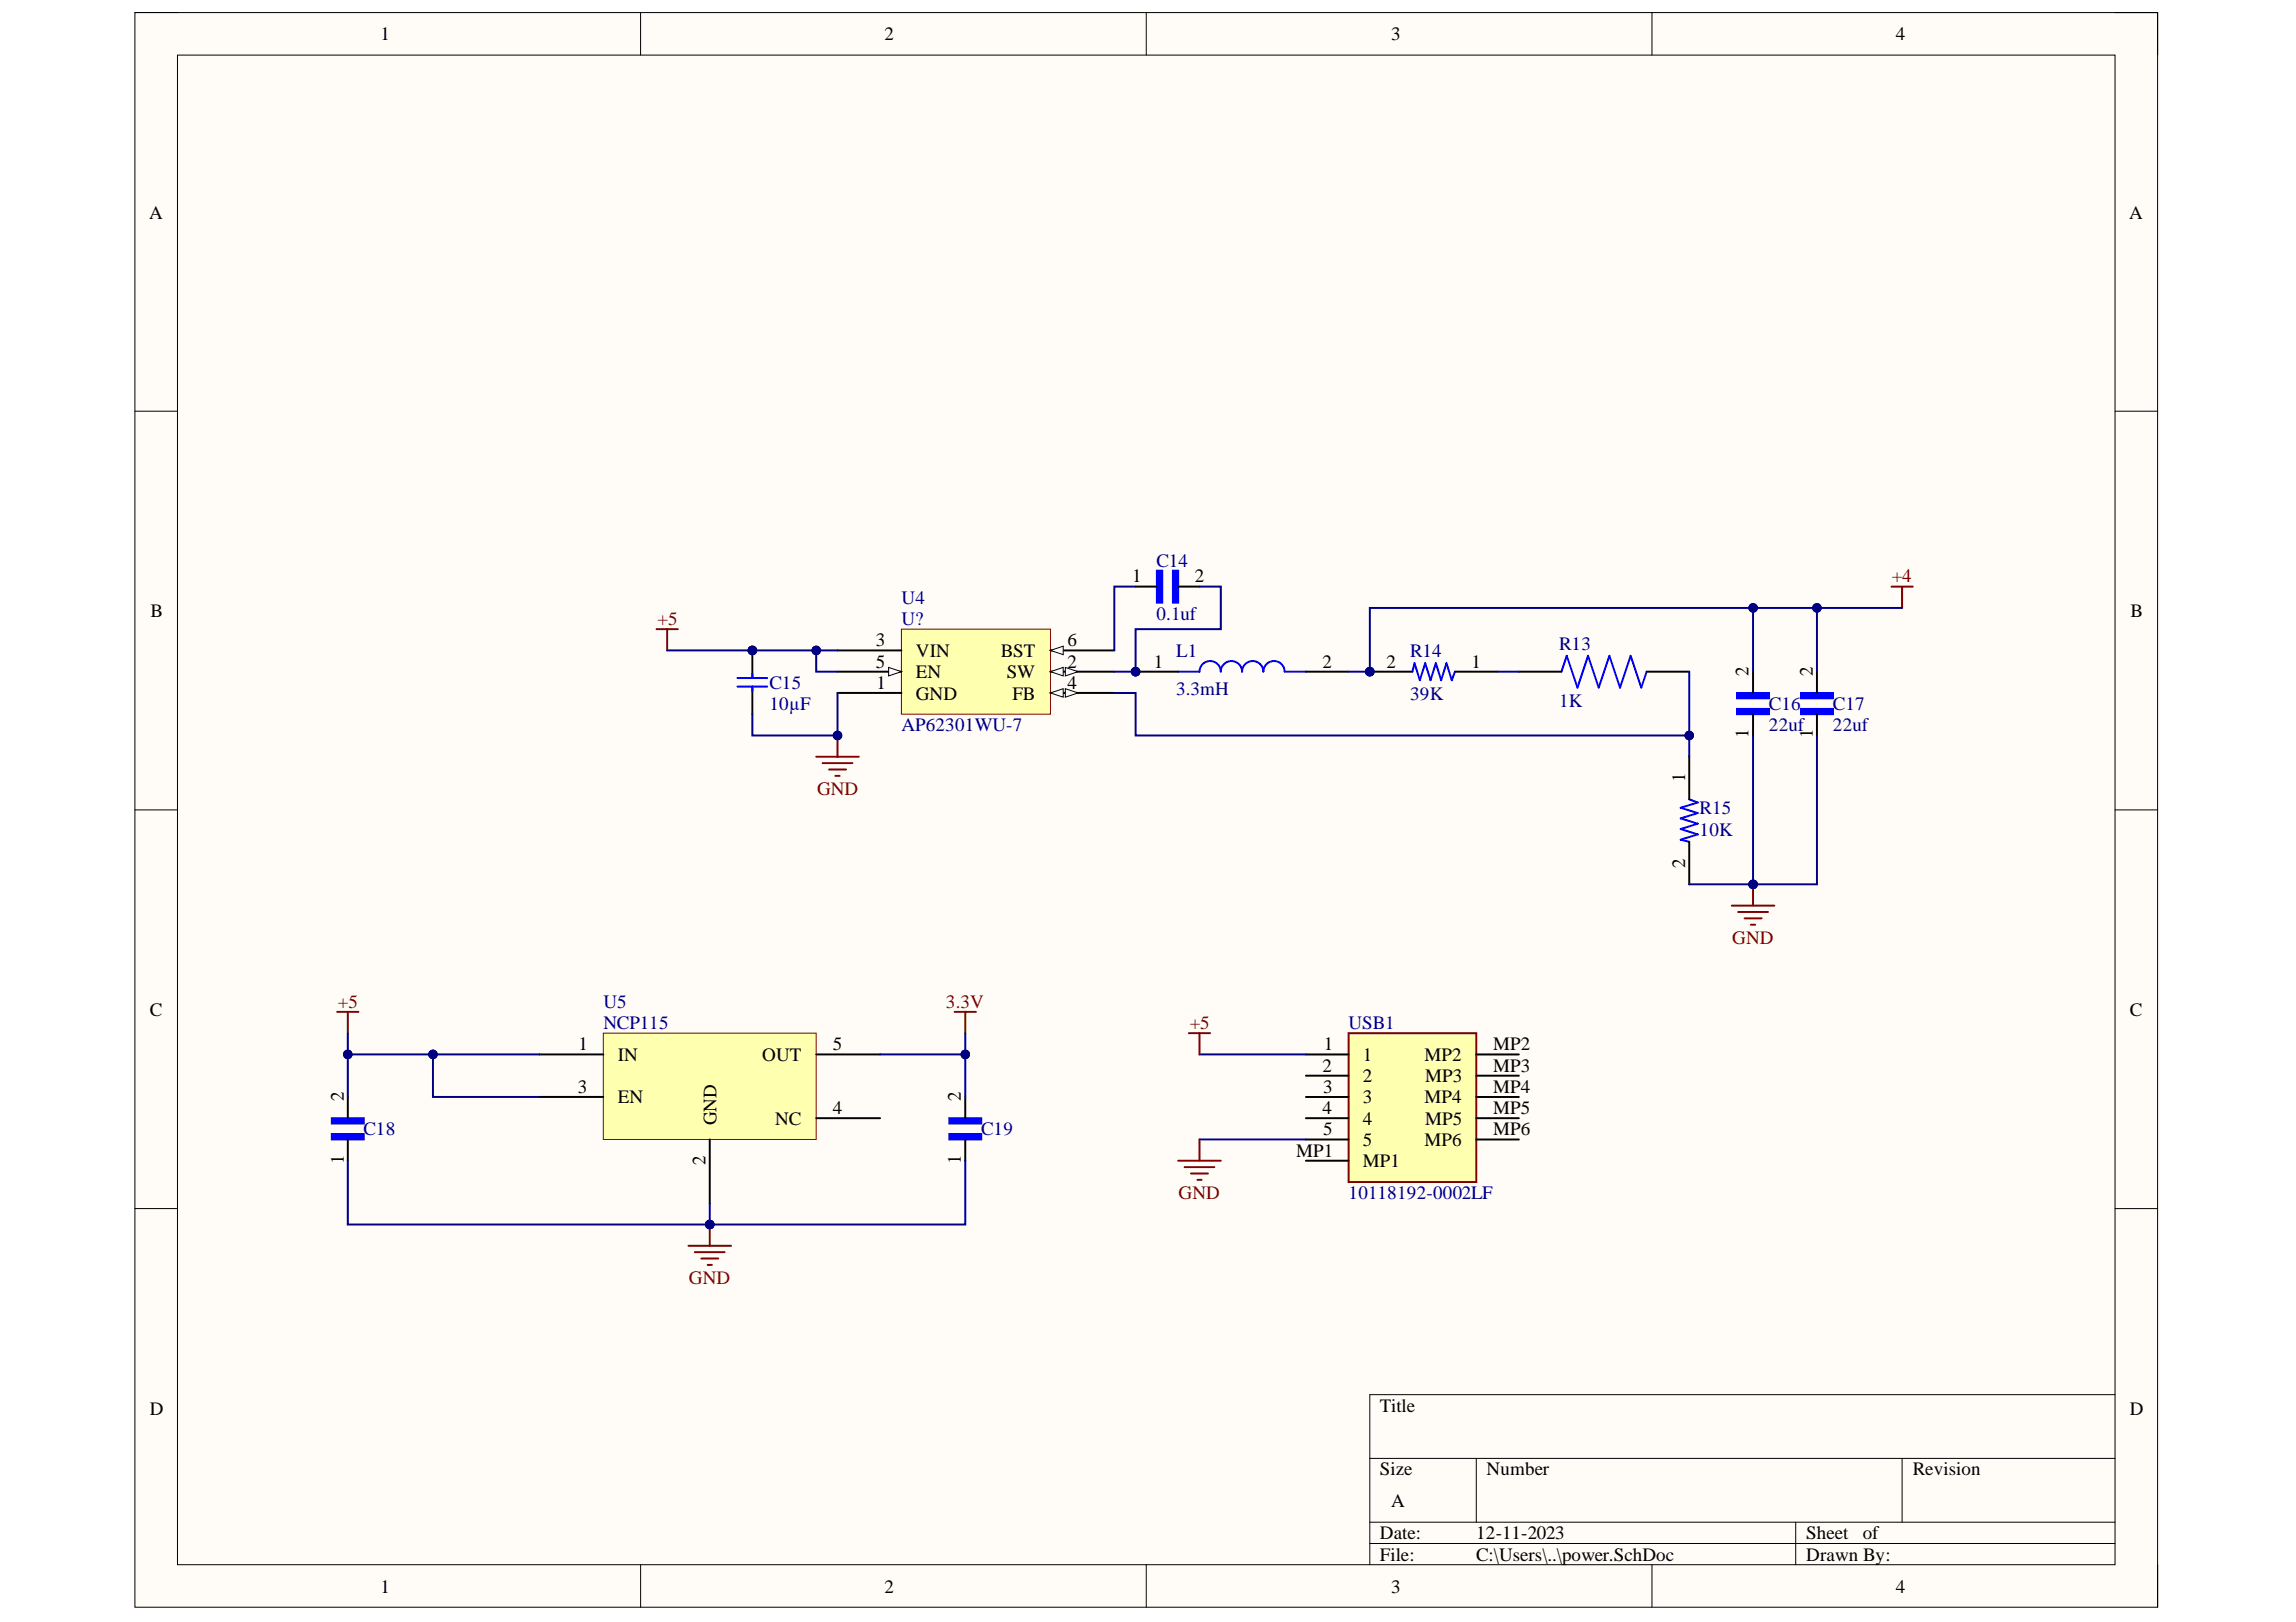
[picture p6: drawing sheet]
<svg xmlns="http://www.w3.org/2000/svg" width="297mm" height="210mm" viewBox="0 0 297 210" stroke-linecap="round" stroke-linejoin="round" font-family="sans-serif">
<defs><g id="words">
<g font-size="2.5">
<text x="226.2" y="87.4" transform="rotate(-90 226.2 87.4)">2</text>
<text x="234.5" y="87.4" transform="rotate(-90 234.5 87.4)">2</text>
<text x="226.2" y="95.5" transform="rotate(-90 226.2 95.5)">1</text>
<text x="234.5" y="95.5" transform="rotate(-90 234.5 95.5)">1</text>
<text x="218" y="101.2" transform="rotate(-90 218 101.2)">1</text>
<text x="218" y="112.3" transform="rotate(-90 218 112.3)">2</text>
<text x="44.5" y="142.5" transform="rotate(-90 44.5 142.5)">2</text>
<text x="124.3" y="142.5" transform="rotate(-90 124.3 142.5)">2</text>
<text x="92.7" y="145.6" transform="rotate(-90 92.7 145.6)">GND</text>
<text x="44.5" y="150.6" transform="rotate(-90 44.5 150.6)">1</text>
<text x="91.3" y="150.8" transform="rotate(-90 91.3 150.8)">2</text>
<text x="124.3" y="150.6" transform="rotate(-90 124.3 150.6)">1</text>
</g>
<g font-size="2.4">
<text x="49.2" y="5.2">1</text>
<text x="114.4" y="5.2">2</text>
<text x="180" y="5.2">3</text>
<text x="245.3" y="5.2">4</text>
<text x="19.3" y="28.3">A</text>
<text x="275.4" y="28.3">A</text>
<text x="146.5" y="75.4">1</text>
<text x="154.6" y="75.4">2</text>
<text x="19.5" y="79.8">B</text>
<text x="113.3" y="83.6">3</text>
<text x="138.1" y="83.6">6</text>
<text x="275.6" y="79.8">B</text>
<text x="113.3" y="86.4">5</text>
<text x="113.4" y="89.1">1</text>
<text x="118.5" y="85">VIN</text>
<text x="118.5" y="87.8">EN</text>
<text x="129.5" y="85">BST</text>
<text x="130.2" y="87.8">SW</text>
<text x="138.1" y="86.4">2</text>
<text x="138.1" y="89.1">4</text>
<text x="149.3" y="86.4">1</text>
<text x="171.1" y="86.4">2</text>
<text x="179.4" y="86.4">2</text>
<text x="190.4" y="86.4">1</text>
<text x="118.5" y="90.6">GND</text>
<text x="131" y="90.6">FB</text>
<text x="19.4" y="131.5">C</text>
<text x="275.5" y="131.5">C</text>
<text x="74.8" y="135.9">1</text>
<text x="79.9" y="137.3">IN</text>
<text x="98.6" y="137.3">OUT</text>
<text x="107.7" y="135.9">5</text>
<text x="171.3" y="135.9">1</text>
<text x="176.3" y="137.3">1</text>
<text x="184.3" y="137.3">MP2</text>
<text x="193.2" y="135.9">MP2</text>
<text x="74.8" y="141.4">3</text>
<text x="79.9" y="142.8">EN</text>
<text x="171.1" y="138.7">2</text>
<text x="171.2" y="141.4">3</text>
<text x="176.3" y="140.1">2</text>
<text x="176.3" y="142.8">3</text>
<text x="184.3" y="142.8">MP4</text>
<text x="184.4" y="140.1">MP3</text>
<text x="193.2" y="138.7">MP3</text>
<text x="193.2" y="141.4">MP4</text>
<text x="100.3" y="145.6">NC</text>
<text x="107.7" y="144.2">4</text>
<text x="167.7" y="149.7">MP1</text>
<text x="171.1" y="144.2">4</text>
<text x="171.2" y="146.9">5</text>
<text x="176.3" y="145.6">4</text>
<text x="176.3" y="148.3">5</text>
<text x="184.3" y="148.3">MP6</text>
<text x="184.4" y="145.6">MP5</text>
<text x="193.2" y="144.2">MP5</text>
<text x="193.2" y="146.9">MP6</text>
<text x="176.3" y="151.1">MP1</text>
<text x="19.4" y="183.1">D</text>
<text x="178.5" y="182.7">Title</text>
<text x="275.5" y="183.1">D</text>
<text x="178.5" y="190.9">Size</text>
<text x="192.3" y="190.9">Number</text>
<text x="247.5" y="190.9">Revision</text>
<text x="180" y="195.1">A</text>
<text x="178.5" y="199.2">Date:</text>
<text x="178.5" y="202">File:</text>
<text x="191" y="199.2">12-11-2023</text>
<text x="191" y="202">C:\Users\..\power.SchDoc</text>
<text x="233.7" y="199.2">Sheet</text>
<text x="233.7" y="202">Drawn By:</text>
<text x="241" y="199.2">of</text>
<text x="49.2" y="206.1">1</text>
<text x="114.4" y="206.1">2</text>
<text x="180" y="206.1">3</text>
<text x="245.3" y="206.1">4</text>
</g>
<g font-size="2.4" fill="#000080">
<text x="149.6" y="73.3">C14</text>
<text x="116.6" y="80.9">U?</text>
<text x="116.6" y="78.1">U4</text>
<text x="149.6" y="80.2">0.1uf</text>
<text x="99.5" y="89.1">C15</text>
<text x="152.1" y="90">3.3mH</text>
<text x="152.1" y="85">L1</text>
<text x="182.4" y="85">R14</text>
<text x="201.7" y="84.1">R13</text>
<text x="99.5" y="91.9">10µF</text>
<text x="116.6" y="94.6">AP62301WU-7</text>
<text x="182.4" y="90.6">39K</text>
<text x="201.7" y="91.5">1K</text>
<text x="228.8" y="94.6">22uf</text>
<text x="228.8" y="91.9">C16</text>
<text x="237.1" y="94.6">22uf</text>
<text x="237.1" y="91.9">C17</text>
<text x="219.9" y="105.3">R15</text>
<text x="219.9" y="108.1">10K</text>
<text x="78.1" y="130.4">U5</text>
<text x="78.1" y="133.1">NCP115</text>
<text x="174.5" y="133.1">USB1</text>
<text x="47" y="146.9">C18</text>
<text x="126.9" y="146.9">C19</text>
<text x="174.5" y="155.2">10118192-0002LF</text>
</g>
<g font-size="2.4" fill="#800000">
<text x="244.7" y="75.4">+4</text>
<text x="85.1" y="80.9">+5</text>
<text x="105.7" y="102.9">GND</text>
<text x="224.1" y="122.2">GND</text>
<text x="43.7" y="130.4">+5</text>
<text x="122.4" y="130.4">3.3V</text>
<text x="153.9" y="133.1">+5</text>
<text x="152.5" y="155.2">GND</text>
<text x="89.1" y="166.2">GND</text>
</g>
</g></defs>
<path d="M17.5 1.6h261.6v206.4h-261.6z" fill-rule="evenodd" fill="#fffcf8"/>
<path d="M17.5 1.6h261.6v206.4h-261.6z" fill="none" stroke="#000" stroke-width=".13"/>
<path d="M23 7.1h250.6v195.4h-250.6z" fill-rule="evenodd" fill="#fffcf8"/>
<g fill="none" stroke="#000" stroke-width=".13">
<path d="M17.4 1.6h5.6M23 7.1h250.6v195.4h-250.6zM82.9 1.6v5.5M148.3 1.6v5.5M213.7 1.6v5.5M273.6 1.6h5.5v5.5M17.4 53.2h5.6M273.6 53.2h5.5M17.4 104.8h5.6M273.6 104.8h5.5M17.4 156.4h5.6M273.6 156.4h5.5"/>
<path d="M177.2 188.7h96.4M177.2 197h96.4M177.2 199.7h96.4M191 188.7v8.3M232.3 197v5.5M246.1 188.7v8.3M273.6 180.5h-96.4v22M82.9 202.5v5.5M148.3 202.5v5.5M213.7 202.5v5.5M279.1 202.5v5.5"/>
</g>
<circle cx="146.9" cy="86.9" r=".55" fill="#000080"/>
<circle cx="146.9" cy="86.9" r=".55" fill="none" stroke="#000080" stroke-width=".13"/>
<path d="M152.4 86.9h2.8a1.38 1.38 0 0 1 1.4-1.4 1.38 1.38 0 0 1 1.3 1.4 1.38 1.38 0 0 1 1.4-1.4 1.38 1.38 0 0 1 1.4 1.4 1.38 1.38 0 0 1 1.4-1.4 1.38 1.38 0 0 1 1.3 1.4 1.38 1.38 0 0 1 1.4-1.4 1.38 1.38 0 0 1 1.4 1.4h2.8" fill="none" stroke="#00f" stroke-width=".25"/>
<path d="M146.9 86.9h5.5" fill="none" stroke="#000" stroke-width=".25"/>
<circle cx="146.9" cy="86.9" r=".55" fill="#000080"/>
<circle cx="146.9" cy="86.9" r=".55" fill="none" stroke="#000080" stroke-width=".13"/>
<path d="M169 86.9h5.5" fill="none" stroke="#000" stroke-width=".25"/>
<path d="M78.1 133.7h27.5v13.8h-27.5z" fill-rule="evenodd" fill="#ffffb0"/>
<path d="M78.1 133.7h27.5v13.8h-27.5z" fill="none" stroke="#800000" stroke-width=".13"/>
<path d="M69.8 136.5h8.3M105.6 136.5h8.3M69.8 142h8.3M91.8 147.5v8.2M105.6 144.7h8.3" fill="none" stroke="#000" stroke-width=".25"/>
<path d="M43.6 130.9h2.8M45 130.9v2.8" fill="none" stroke="#800000" stroke-width=".25"/>
<path d="M42.9 146.8h4.2v.7h-4.2z" fill-rule="evenodd" fill="#00f"/>
<path d="M42.9 146.8h4.2v.7h-4.2z" fill="none" stroke="#00f" stroke-width=".25"/>
<path d="M42.9 144.7h4.2v.7h-4.2z" fill-rule="evenodd" fill="#00f"/>
<path d="M42.9 144.7h4.2v.7h-4.2z" fill="none" stroke="#00f" stroke-width=".25"/>
<path d="M45 142v2.7M45 147.5v2.7" fill="none" stroke="#000" stroke-width=".25"/>
<path d="M122.8 146.8h4.1v.7h-4.1z" fill-rule="evenodd" fill="#00f"/>
<path d="M122.8 146.8h4.1v.7h-4.1z" fill="none" stroke="#00f" stroke-width=".25"/>
<path d="M122.8 144.7h4.1v.7h-4.1z" fill-rule="evenodd" fill="#00f"/>
<path d="M122.8 144.7h4.1v.7h-4.1z" fill="none" stroke="#00f" stroke-width=".25"/>
<path d="M124.9 142v2.7M124.9 147.5v2.7" fill="none" stroke="#000" stroke-width=".25"/>
<path d="M123.5 130.9h2.8M124.9 130.9v2.8M91.8 158.5v2.7M89.1 161.2h5.5M89.9 162h3.9M90.7 162.9h2.2M91.5 163.7h.6" fill="none" stroke="#800000" stroke-width=".25"/>
<circle cx="91.8" cy="158.5" r=".55" fill="#000080"/>
<circle cx="91.8" cy="158.5" r=".55" fill="none" stroke="#000080" stroke-width=".13"/>
<circle cx="177.2" cy="86.9" r=".55" fill="#000080"/>
<circle cx="177.2" cy="86.9" r=".55" fill="none" stroke="#000080" stroke-width=".13"/>
<path d="M182.7 86.9l.3-1.1 .7 2.2 .7-2.2 .7 2.2 .7-2.2 .6 2.2 .7-2.2 .7 2.2 .4-1.1" fill="none" stroke="#00f" stroke-width=".25"/>
<path d="M177.2 86.9h5.5M188.2 86.9h5.6" fill="none" stroke="#000" stroke-width=".25"/>
<circle cx="177.2" cy="86.9" r=".55" fill="#000080"/>
<circle cx="177.2" cy="86.9" r=".55" fill="none" stroke="#000080" stroke-width=".13"/>
<path d="M202 86.9l.7-2 1.4 4.1 1.4-4.1 1.3 4.1 1.4-4.1 1.4 4.1 1.4-4.1 1.3 4.1 .7-2.1M218.5 103.4l1.1 .4-2.2 .7 2.2 .7-2.2 .7 2.2 .7-2.2 .7 2.2 .7-2.2 .7 1.1 .2" fill="none" stroke="#00f" stroke-width=".25"/>
<path d="M196.5 86.9h5.5M213 86.9h5.5M218.5 97.9v5.5M218.5 108.9v5.5" fill="none" stroke="#000" stroke-width=".25"/>
<path d="M224.7 91.7h4.2v.7h-4.2z" fill-rule="evenodd" fill="#00f"/>
<path d="M224.7 91.7h4.2v.7h-4.2z" fill="none" stroke="#00f" stroke-width=".25"/>
<path d="M224.7 89.7h4.2v.7h-4.2z" fill-rule="evenodd" fill="#00f"/>
<path d="M224.7 89.7h4.2v.7h-4.2z" fill="none" stroke="#00f" stroke-width=".25"/>
<path d="M226.8 86.9v2.8M226.8 92.4v2.8" fill="none" stroke="#000" stroke-width=".25"/>
<path d="M233 91.7h4.1v.7h-4.1z" fill-rule="evenodd" fill="#00f"/>
<path d="M233 91.7h4.1v.7h-4.1z" fill="none" stroke="#00f" stroke-width=".25"/>
<path d="M233 89.7h4.1v.7h-4.1z" fill-rule="evenodd" fill="#00f"/>
<path d="M233 89.7h4.1v.7h-4.1z" fill="none" stroke="#00f" stroke-width=".25"/>
<path d="M235.1 86.9v2.8M235.1 92.4v2.8" fill="none" stroke="#000" stroke-width=".25"/>
<path d="M244.7 75.9h2.8M246.1 75.9v2.8M224 117.2h5.6M224.9 118h3.8M225.7 118.8h2.2M226.5 119.7h.6M226.8 114.4v2.8" fill="none" stroke="#800000" stroke-width=".25"/>
<circle cx="226.8" cy="114.4" r=".55" fill="#000080"/>
<circle cx="226.8" cy="114.4" r=".55" fill="none" stroke="#000080" stroke-width=".13"/>
<path d="M149.7 73.9h.7v4.1h-.7z" fill-rule="evenodd" fill="#00f"/>
<path d="M149.7 73.9h.7v4.1h-.7z" fill="none" stroke="#00f" stroke-width=".25"/>
<path d="M151.7 73.9h.7v4.1h-.7z" fill-rule="evenodd" fill="#00f"/>
<path d="M151.7 73.9h.7v4.1h-.7z" fill="none" stroke="#00f" stroke-width=".25"/>
<path d="M146.9 75.9h2.8M152.4 75.9h2.8" fill="none" stroke="#000" stroke-width=".25"/>
<path d="M105.6 97.9h5.5M106.4 98.8h3.9M107.3 99.6h2.2M108.4 95.2v2.7M108.1 100.4h.5" fill="none" stroke="#800000" stroke-width=".25"/>
<circle cx="108.4" cy="95.2" r=".55" fill="#000080"/>
<circle cx="108.4" cy="95.2" r=".55" fill="none" stroke="#000080" stroke-width=".13"/>
<circle cx="97.3" cy="84.2" r=".55" fill="#000080"/>
<circle cx="97.3" cy="84.2" r=".55" fill="none" stroke="#000080" stroke-width=".13"/>
<path d="M97.3 84.2v3.5" fill="none" stroke="#000" stroke-width=".25"/>
<circle cx="97.3" cy="84.2" r=".55" fill="#000080"/>
<circle cx="97.3" cy="84.2" r=".55" fill="none" stroke="#000080" stroke-width=".13"/>
<path d="M97.3 88.8v3.6" fill="none" stroke="#000" stroke-width=".25"/>
<path d="M95.4 88.8h3.9M95.4 87.7h3.9M97.3 87.2v.5M97.3 88.8v.6" fill="none" stroke="#00f" stroke-width=".25"/>
<path d="M84.9 81.4h2.8M86.3 81.4v2.8" fill="none" stroke="#800000" stroke-width=".25"/>
<path d="M116.6 81.4h19.3v11h-19.3z" fill-rule="evenodd" fill="#ffffb0"/>
<path d="M116.6 81.4h19.3v11h-19.3z" fill="none" stroke="#800000" stroke-width=".13"/>
<path d="M108.4 89.7h8.2M135.9 86.9h8.3" fill="none" stroke="#000" stroke-width=".25"/>
<path d="M135.9 86.9l1.6-.5v1.1z" fill="#f8fcff"/>
<path d="M135.9 86.9l1.6-.5v1.1z" fill="none" stroke="#000" stroke-width=".13"/>
<path d="M137.8 86.4l1.7 .5-1.7 .6z" fill="#f8fcff"/>
<path d="M137.8 86.4l1.7 .5-1.7 .6z" fill="none" stroke="#000" stroke-width=".13"/>
<path d="M108.4 84.2h8.2M135.9 89.7h8.3" fill="none" stroke="#000" stroke-width=".25"/>
<path d="M135.9 89.7l1.6-.6v1.1z" fill="#f8fcff"/>
<path d="M135.9 89.7l1.6-.6v1.1z" fill="none" stroke="#000" stroke-width=".13"/>
<path d="M137.8 89.1l1.7 .6-1.7 .5z" fill="#f8fcff"/>
<path d="M137.8 89.1l1.7 .6-1.7 .5z" fill="none" stroke="#000" stroke-width=".13"/>
<path d="M108.4 86.9h8.2" fill="none" stroke="#000" stroke-width=".25"/>
<path d="M115 86.4l1.6 .5-1.6 .6z" fill="#f8fcff"/>
<path d="M115 86.4l1.6 .5-1.6 .6z" fill="none" stroke="#000" stroke-width=".13"/>
<path d="M135.9 84.2h8.3" fill="none" stroke="#000" stroke-width=".25"/>
<path d="M135.9 84.2l1.6-.6v1.1z" fill="#f8fcff"/>
<path d="M135.9 84.2l1.6-.6v1.1z" fill="none" stroke="#000" stroke-width=".13"/>
<path d="M174.5 133.7h16.5v19.3h-16.5z" fill-rule="evenodd" fill="#ffffb0"/>
<path d="M174.5 133.7h16.5v19.3h-16.5z" fill="none" stroke="#800000" stroke-width=".25"/>
<path d="M169 136.5h5.5M169 139.2h5.5M191 136.5h5.5M191 139.2h5.5M169 142h5.5M169 144.7h5.5M169 147.5h5.5M169 150.2h5.5M191 142h5.5M191 144.7h5.5M191 147.5h5.5" fill="none" stroke="#000" stroke-width=".25"/>
<path d="M45 150.2v8.3h46.8v-2.8" fill="none" stroke="#000080" stroke-width=".25"/>
<circle cx="91.8" cy="158.5" r=".55" fill="#000080"/>
<circle cx="91.8" cy="158.5" r=".55" fill="none" stroke="#000080" stroke-width=".13"/>
<path d="M113.9 136.5h11v5.5" fill="none" stroke="#000080" stroke-width=".25"/>
<circle cx="124.9" cy="136.5" r=".55" fill="#000080"/>
<circle cx="124.9" cy="136.5" r=".55" fill="none" stroke="#000080" stroke-width=".13"/>
<path d="M124.9 150.2v8.3h-33.1" fill="none" stroke="#000080" stroke-width=".25"/>
<circle cx="91.8" cy="158.5" r=".55" fill="#000080"/>
<circle cx="91.8" cy="158.5" r=".55" fill="none" stroke="#000080" stroke-width=".13"/>
<path d="M124.9 133.7v2.8" fill="none" stroke="#000080" stroke-width=".25"/>
<circle cx="124.9" cy="136.5" r=".55" fill="#000080"/>
<circle cx="124.9" cy="136.5" r=".55" fill="none" stroke="#000080" stroke-width=".13"/>
<path d="M193.8 86.9h2.7M218.5 86.9v11" fill="none" stroke="#000080" stroke-width=".25"/>
<circle cx="218.5" cy="95.2" r=".55" fill="#000080"/>
<circle cx="218.5" cy="95.2" r=".55" fill="none" stroke="#000080" stroke-width=".13"/>
<path d="M144.2 89.7h2.7v5.5h71.6" fill="none" stroke="#000080" stroke-width=".25"/>
<circle cx="218.5" cy="95.2" r=".55" fill="#000080"/>
<circle cx="218.5" cy="95.2" r=".55" fill="none" stroke="#000080" stroke-width=".13"/>
<path d="M226.8 78.7v8.2" fill="none" stroke="#000080" stroke-width=".25"/>
<circle cx="226.8" cy="78.7" r=".55" fill="#000080"/>
<circle cx="226.8" cy="78.7" r=".55" fill="none" stroke="#000080" stroke-width=".13"/>
<path d="M174.5 86.9h2.7v-8.2h57.9v8.2" fill="none" stroke="#000080" stroke-width=".25"/>
<circle cx="177.2" cy="86.9" r=".55" fill="#000080"/>
<circle cx="177.2" cy="86.9" r=".55" fill="none" stroke="#000080" stroke-width=".13"/>
<circle cx="226.8" cy="78.7" r=".55" fill="#000080"/>
<circle cx="226.8" cy="78.7" r=".55" fill="none" stroke="#000080" stroke-width=".13"/>
<circle cx="235.1" cy="78.7" r=".55" fill="#000080"/>
<circle cx="235.1" cy="78.7" r=".55" fill="none" stroke="#000080" stroke-width=".13"/>
<path d="M235.1 78.7h11" fill="none" stroke="#000080" stroke-width=".25"/>
<circle cx="235.1" cy="78.7" r=".55" fill="#000080"/>
<circle cx="235.1" cy="78.7" r=".55" fill="none" stroke="#000080" stroke-width=".13"/>
<path d="M226.8 95.2v19.2" fill="none" stroke="#000080" stroke-width=".25"/>
<circle cx="226.8" cy="114.4" r=".55" fill="#000080"/>
<circle cx="226.8" cy="114.4" r=".55" fill="none" stroke="#000080" stroke-width=".13"/>
<path d="M235.1 95.2v19.2h-16.6" fill="none" stroke="#000080" stroke-width=".25"/>
<circle cx="226.8" cy="114.4" r=".55" fill="#000080"/>
<circle cx="226.8" cy="114.4" r=".55" fill="none" stroke="#000080" stroke-width=".13"/>
<path d="M146.9 75.9h-2.7v8.3M155.2 75.9h2.7v5.5h-11v5.5h-2.7" fill="none" stroke="#000080" stroke-width=".25"/>
<circle cx="146.9" cy="86.9" r=".55" fill="#000080"/>
<circle cx="146.9" cy="86.9" r=".55" fill="none" stroke="#000080" stroke-width=".13"/>
<path d="M108.4 89.7v5.5h-11.1v-2.8" fill="none" stroke="#000080" stroke-width=".25"/>
<circle cx="108.4" cy="95.2" r=".55" fill="#000080"/>
<circle cx="108.4" cy="95.2" r=".55" fill="none" stroke="#000080" stroke-width=".13"/>
<path d="M86.3 84.2h22.1" fill="none" stroke="#000080" stroke-width=".25"/>
<circle cx="105.6" cy="84.2" r=".55" fill="#000080"/>
<circle cx="105.6" cy="84.2" r=".55" fill="none" stroke="#000080" stroke-width=".13"/>
<circle cx="97.3" cy="84.2" r=".55" fill="#000080"/>
<circle cx="97.3" cy="84.2" r=".55" fill="none" stroke="#000080" stroke-width=".13"/>
<path d="M105.6 84.2v2.7h2.8" fill="none" stroke="#000080" stroke-width=".25"/>
<circle cx="105.6" cy="84.2" r=".55" fill="#000080"/>
<circle cx="105.6" cy="84.2" r=".55" fill="none" stroke="#000080" stroke-width=".13"/>
<path d="M45 136.5h24.8" fill="none" stroke="#000080" stroke-width=".25"/>
<circle cx="45" cy="136.5" r=".55" fill="#000080"/>
<circle cx="45" cy="136.5" r=".55" fill="none" stroke="#000080" stroke-width=".13"/>
<circle cx="56" cy="136.5" r=".55" fill="#000080"/>
<circle cx="56" cy="136.5" r=".55" fill="none" stroke="#000080" stroke-width=".13"/>
<path d="M45 133.7v8.3" fill="none" stroke="#000080" stroke-width=".25"/>
<circle cx="45" cy="136.5" r=".55" fill="#000080"/>
<circle cx="45" cy="136.5" r=".55" fill="none" stroke="#000080" stroke-width=".13"/>
<path d="M56 136.5v5.5h13.8" fill="none" stroke="#000080" stroke-width=".25"/>
<circle cx="56" cy="136.5" r=".55" fill="#000080"/>
<circle cx="56" cy="136.5" r=".55" fill="none" stroke="#000080" stroke-width=".13"/>
<path d="M155.2 136.5h13.8M155.2 147.5h13.8" fill="none" stroke="#000080" stroke-width=".25"/>
<path d="M153.8 133.7h2.8M155.2 133.7v2.8M152.4 150.2h5.5M153.3 151h3.8M154.1 151.9h2.2M154.9 152.7h.6M155.2 147.5v2.7" fill="none" stroke="#800000" stroke-width=".25"/>
<use href="#words"/>
</svg>
